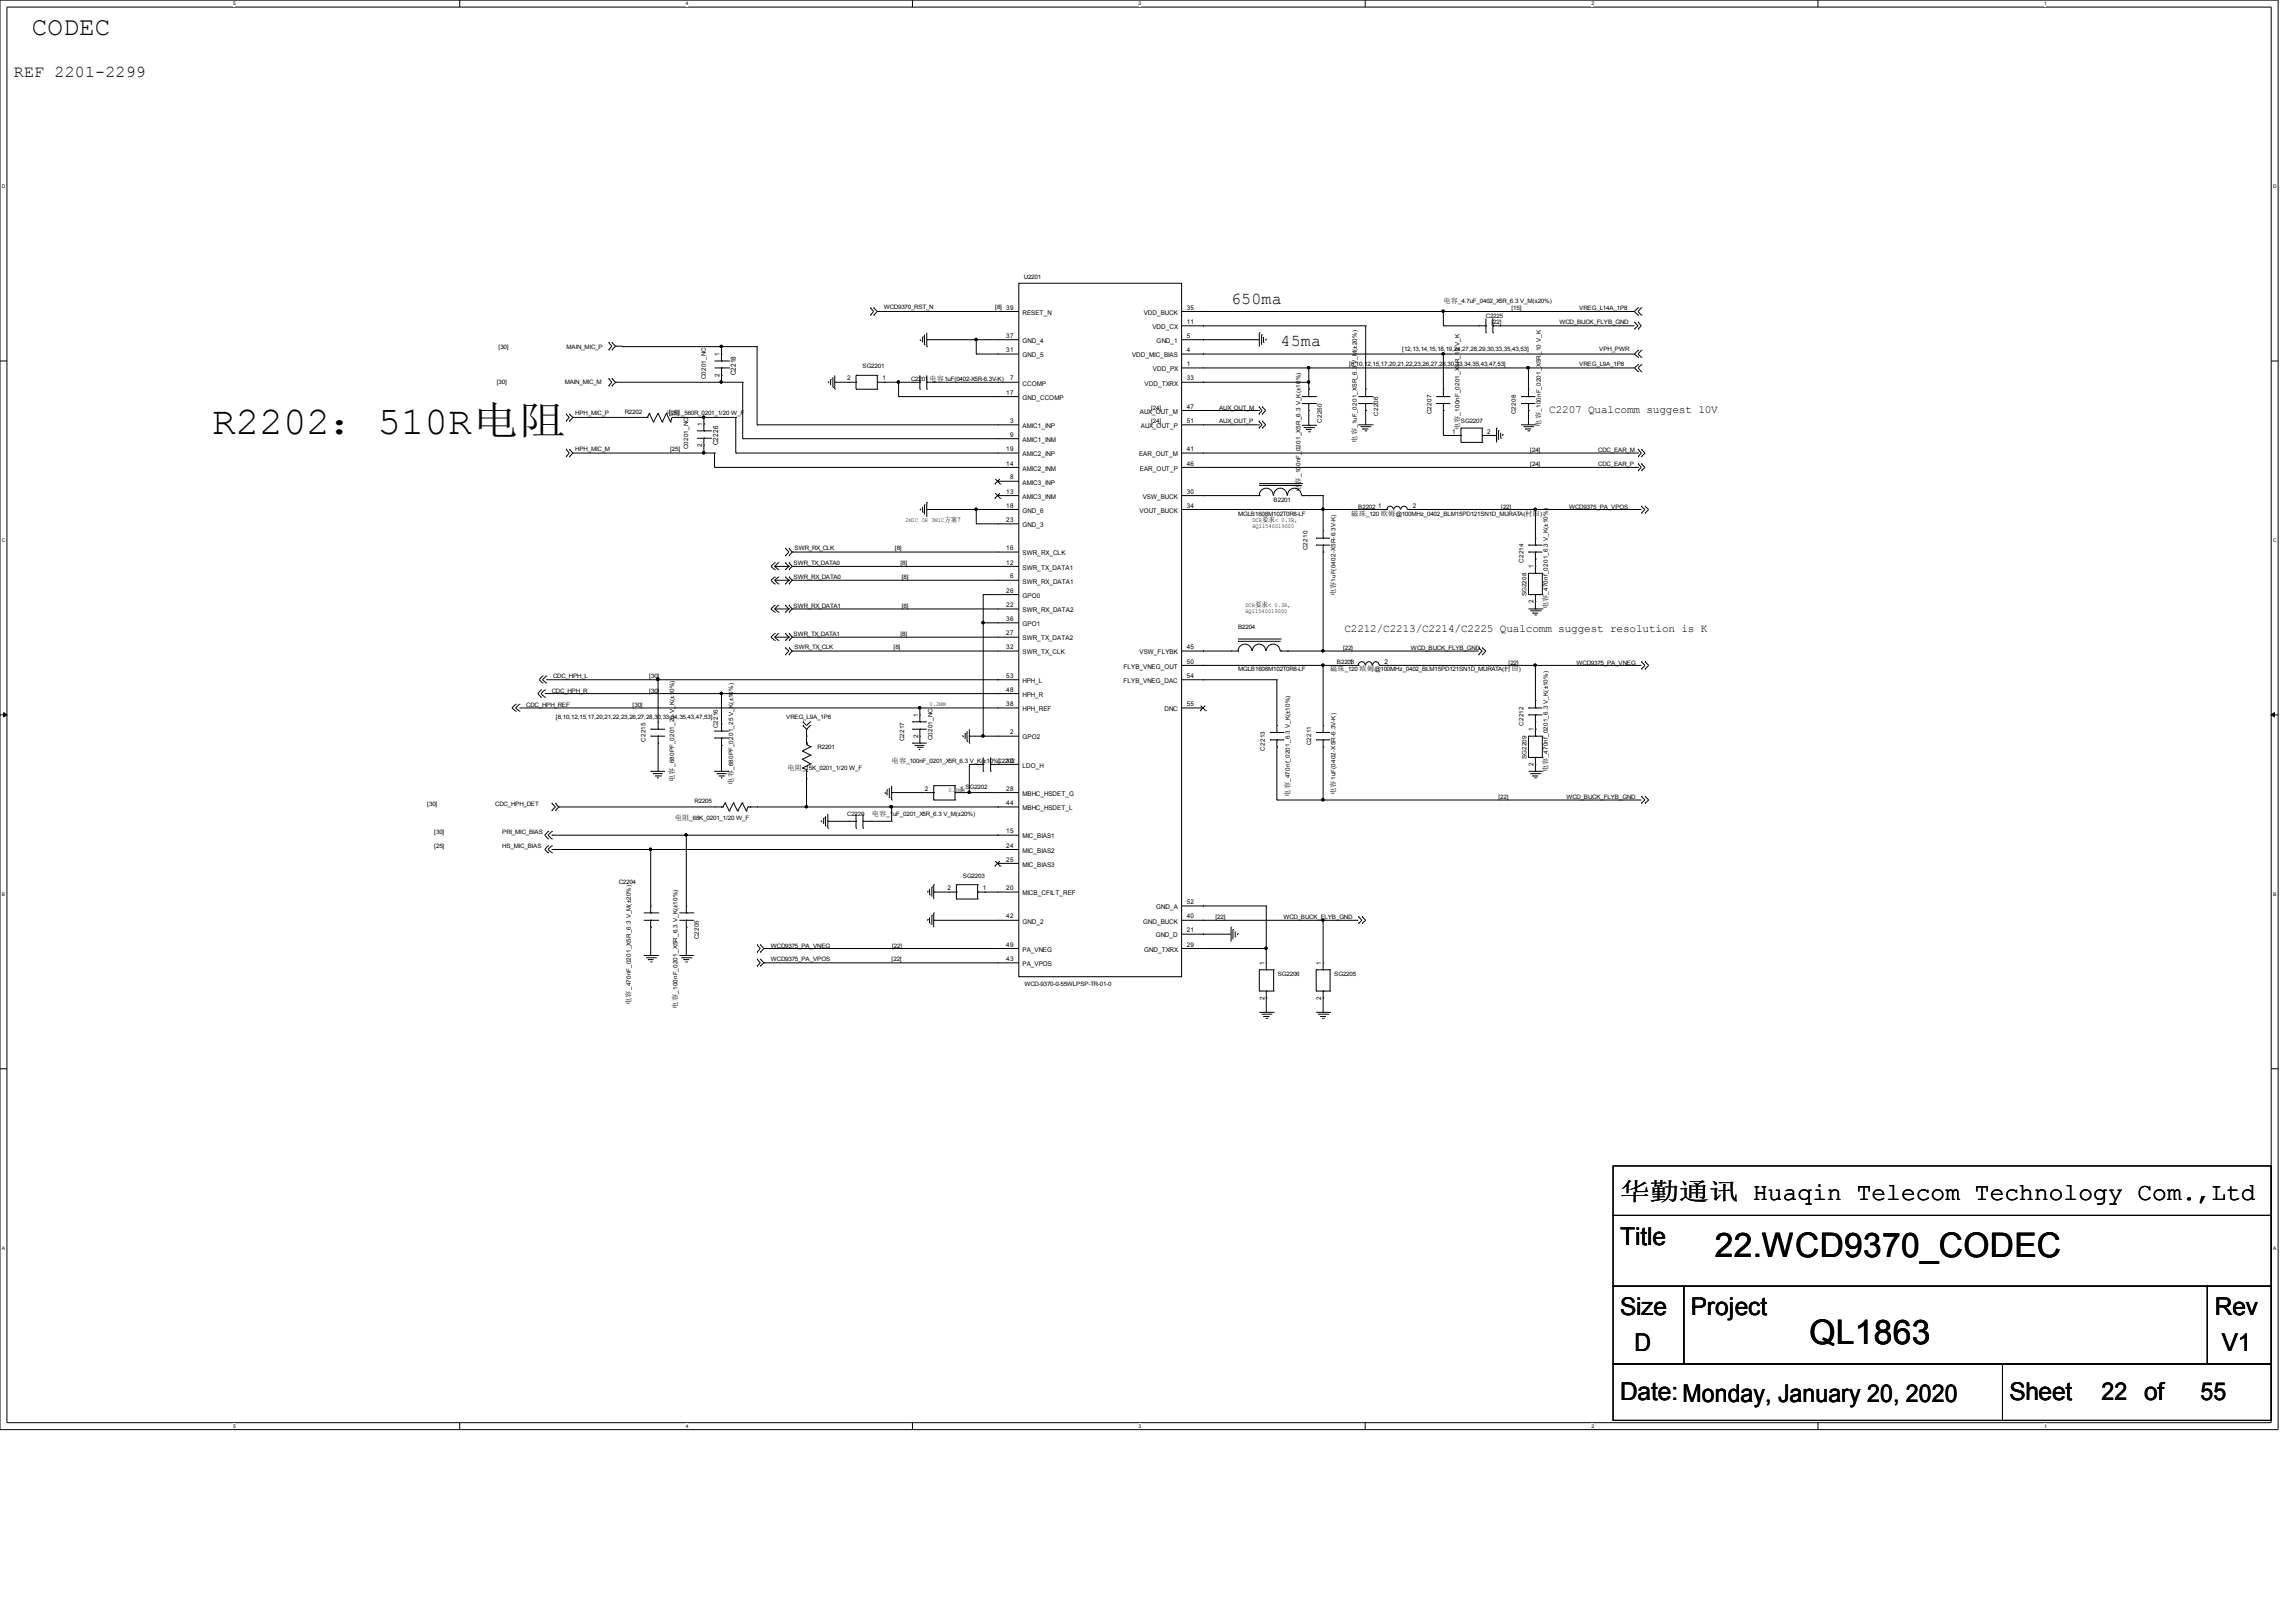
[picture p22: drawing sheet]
<svg xmlns="http://www.w3.org/2000/svg" width="420mm" height="297mm" viewBox="0 0 420 297" stroke-linecap="round" stroke-linejoin="round" font-family="sans-serif">
<defs><g id="words">
<text font-size="7.2" x="38.9" y="79.4">R2202：510R电阻</text>
<g font-size="6.2">
<text x="313.9" y="230.1">22.WCD9370_CODEC</text>
<text x="331.3" y="246">QL1863</text>
</g>
<text font-size="4.7" x="5.8" y="6.4">CODEC</text>
<g font-size="4.5">
<text x="296.6" y="219.6">华勤通讯 Huaqin Telecom Technology Com.,Ltd</text>
<text x="296.6" y="227.8">Title</text>
<text x="296.6" y="240.7">Size</text>
<text x="309.5" y="240.7">Project</text>
<text x="405.5" y="240.7">Rev</text>
<text x="299.2" y="247.3">D</text>
<text x="406.7" y="247.3">V1</text>
<text x="296.6" y="256.3">Date: Monday, January 20, 2020</text>
<text x="367.9" y="256.3">Sheet</text>
<text x="384.7" y="256.3">22 of</text>
<text x="402.8" y="256.3">55</text>
</g>
<g font-size="3">
<text x="2.5" y="14.1">REF 2201-2299</text>
<text x="225.4" y="55.6">650ma</text>
<text x="234.4" y="63.4">45ma</text>
</g>
<g font-size="2">
<text x="283.6" y="75.6">C2207 Qualcomm suggest 10V</text>
<text x="246.1" y="115.7">C2212/C2213/C2214/C2225 Qualcomm suggest resolution is K</text>
</g>
<g font-size="1.3">
<text x="264.2" y="55.5">电容</text>
<text x="134.7" y="68.7" transform="rotate(-90 134.7 68.7)">C2218</text>
<text x="170.2" y="69.8">电容</text>
<text x="122" y="76">电阻</text>
<text x="131.5" y="81.5" transform="rotate(-90 131.5 81.5)">C2226</text>
<text x="248.4" y="81.1" transform="rotate(-90 248.4 81.1)">电容</text>
<text x="267.2" y="78.8" transform="rotate(-90 267.2 78.8)">电容</text>
<text x="282.1" y="78.1" transform="rotate(-90 282.1 78.1)">电容</text>
<text x="238.1" y="88.7" transform="rotate(-90 238.1 88.7)">容</text>
<text x="172.9" y="95.6">方案？</text>
<text x="231.1" y="95.6">要求</text>
<text x="238.1" y="90" transform="rotate(-90 238.1 90)">电</text>
<text x="247.4" y="94.3">磁珠</text>
<text x="252.8" y="94.3">欧姆</text>
<text x="279.2" y="94.3">村田</text>
<text x="229.8" y="111.1">要求</text>
<text x="244.5" y="109.2" transform="rotate(-90 244.5 109.2)">电容</text>
<text x="283.4" y="111.5" transform="rotate(-90 283.4 111.5)">电容</text>
<text x="243.5" y="122.9">磁珠</text>
<text x="248.9" y="122.9">欧姆</text>
<text x="275.3" y="122.9">村田</text>
<text x="123.4" y="143.1" transform="rotate(-90 123.4 143.1)">电容</text>
<text x="134.2" y="143.6" transform="rotate(-90 134.2 143.6)">电容</text>
<text x="144.2" y="141">电阻</text>
<text x="163.2" y="139.7">电容</text>
<text x="283.4" y="141.3" transform="rotate(-90 283.4 141.3)">电容</text>
<text x="159.6" y="149.3">电容</text>
<text x="236.1" y="145.8" transform="rotate(-90 236.1 145.8)">电容</text>
<text x="244.5" y="145.5" transform="rotate(-90 244.5 145.5)">电容</text>
<text x="123.5" y="150.1">电阻</text>
<text x="115.5" y="183.9" transform="rotate(-90 115.5 183.9)">电容</text>
<text x="124" y="184.6" transform="rotate(-90 124 184.6)">电容</text>
</g>
<g font-size="1.2">
<text x="187.2" y="57.6">RESET_N</text>
<text x="209.4" y="57.6">VDD_BUCK</text>
<text x="217.3" y="56.7">35</text>
<text x="217.3" y="59.3">11</text>
<text x="131.7" y="65.1" transform="rotate(-90 131.7 65.1)">1</text>
<text x="184.2" y="61.8">37</text>
<text x="184.2" y="64.5">31</text>
<text x="187.2" y="62.8">GND_4</text>
<text x="187.2" y="65.4">GND_5</text>
<text x="207.3" y="65.4">VDD_MIC_BIAS</text>
<text x="211" y="60.2">VDD_CX</text>
<text x="211.8" y="62.8">GND_1</text>
<text x="217.3" y="61.8">5</text>
<text x="217.3" y="64.5">4</text>
<text x="131.7" y="68.9" transform="rotate(-90 131.7 68.9)">2</text>
<text x="155.1" y="69.6">2</text>
<text x="161.5" y="69.6">1</text>
<text x="184.9" y="69.6">7</text>
<text x="187.2" y="70.6">CCOMP</text>
<text x="209.5" y="70.6">VDD_TXRX</text>
<text x="211.1" y="67.9">VDD_PX</text>
<text x="217.3" y="67">1</text>
<text x="217.3" y="69.6">33</text>
<text x="128.5" y="77.9" transform="rotate(-90 128.5 77.9)">1</text>
<text x="184.2" y="72.2">17</text>
<text x="184.9" y="77.4">3</text>
<text x="187.2" y="73.2">GND_CCOMP</text>
<text x="208.7" y="75.7">AUX_OUT_M</text>
<text x="217.3" y="74.8">47</text>
<text x="217.3" y="77.4">51</text>
<text x="128.5" y="81.8" transform="rotate(-90 128.5 81.8)">2</text>
<text x="184.2" y="82.6">19</text>
<text x="184.9" y="80">9</text>
<text x="187.2" y="78.3">AMIC1_INP</text>
<text x="187.2" y="80.9">AMIC1_INM</text>
<text x="187.2" y="83.5">AMIC2_INP</text>
<text x="208.5" y="83.5">EAR_OUT_M</text>
<text x="208.9" y="78.3">AUX_OUT_P</text>
<text x="217.3" y="82.6">41</text>
<text x="265.9" y="79.4">1</text>
<text x="272.3" y="79.4">2</text>
<text x="184.2" y="85.2">14</text>
<text x="184.9" y="87.7">8</text>
<text x="187.2" y="86.1">AMIC2_INM</text>
<text x="187.2" y="88.7">AMIC3_INP</text>
<text x="208.7" y="86.1">EAR_OUT_P</text>
<text x="217.3" y="85.2">46</text>
<text x="184.2" y="90.4">13</text>
<text x="184.2" y="92.9">18</text>
<text x="184.2" y="95.5">23</text>
<text x="187.2" y="91.3">AMIC3_INM</text>
<text x="187.2" y="93.8">GND_6</text>
<text x="208.6" y="93.8">VOUT_BUCK</text>
<text x="209.2" y="91.3">VSW_BUCK</text>
<text x="217.3" y="90.4">30</text>
<text x="217.3" y="92.9">34</text>
<text x="252.3" y="92.9">1</text>
<text x="258.7" y="92.9">2</text>
<text x="184.2" y="100.7">16</text>
<text x="187.2" y="96.5">GND_3</text>
<text x="187.2" y="101.6">SWR_RX_CLK</text>
<text x="184.2" y="103.3">12</text>
<text x="184.9" y="105.9">6</text>
<text x="187.2" y="104.3">SWR_TX_DATA1</text>
<text x="187.2" y="106.8">SWR_RX_DATA1</text>
<text x="280.8" y="104" transform="rotate(-90 280.8 104)">1</text>
<text x="184.2" y="108.5">26</text>
<text x="184.2" y="111.1">22</text>
<text x="184.2" y="113.7">36</text>
<text x="187.2" y="109.4">GPO0</text>
<text x="187.2" y="112">SWR_RX_DATA2</text>
<text x="280.8" y="110.4" transform="rotate(-90 280.8 110.4)">2</text>
<text x="184.2" y="116.3">27</text>
<text x="184.2" y="118.8">32</text>
<text x="187.2" y="114.6">GPO1</text>
<text x="187.2" y="117.2">SWR_TX_DATA2</text>
<text x="187.2" y="119.7">SWR_TX_CLK</text>
<text x="208.6" y="119.7">VSW_FLYBK</text>
<text x="217.3" y="118.8">45</text>
<text x="184.2" y="124.1">53</text>
<text x="187.2" y="125">HPH_L</text>
<text x="205.7" y="122.4">FLYB_VNEG_OUT</text>
<text x="205.7" y="125">FLYB_VNEG_DAC</text>
<text x="217.3" y="121.4">50</text>
<text x="217.3" y="124.1">54</text>
<text x="247.1" y="121.4">1</text>
<text x="253.5" y="121.4">2</text>
<text x="168.1" y="131.2" transform="rotate(-90 168.1 131.2)">1</text>
<text x="184.2" y="126.6">48</text>
<text x="184.2" y="129.2">38</text>
<text x="187.2" y="127.5">HPH_R</text>
<text x="187.2" y="130.2">HPH_REF</text>
<text x="213.2" y="130.2">DNC</text>
<text x="217.3" y="129.2">55</text>
<text x="168.1" y="135.1" transform="rotate(-90 168.1 135.1)">2</text>
<text x="184.9" y="134.4">2</text>
<text x="187.2" y="135.3">GPO2</text>
<text x="280.8" y="133.8" transform="rotate(-90 280.8 133.8)">1</text>
<text x="184.2" y="139.6">10</text>
<text x="187.2" y="140.5">LDO_H</text>
<text x="280.8" y="140.2" transform="rotate(-90 280.8 140.2)">2</text>
<text x="169.3" y="144.7">2</text>
<text x="175.8" y="144.7">1</text>
<text x="184.2" y="144.7">28</text>
<text x="184.2" y="147.3">44</text>
<text x="187.2" y="145.7">MBHC_HSDET_G</text>
<text x="187.2" y="148.3">MBHC_HSDET_L</text>
<text x="184.2" y="152.5">15</text>
<text x="184.2" y="155.1">24</text>
<text x="187.2" y="153.4">MIC_BIAS1</text>
<text x="184.2" y="157.7">25</text>
<text x="187.2" y="156.1">MIC_BIAS2</text>
<text x="187.2" y="158.6">MIC_BIAS3</text>
<text x="173.5" y="162.9">2</text>
<text x="179.9" y="162.9">1</text>
<text x="184.2" y="162.9">20</text>
<text x="187.2" y="163.9">MICB_CFILT_REF</text>
<text x="211.7" y="166.4">GND_A</text>
<text x="217.3" y="165.5">52</text>
<text x="184.2" y="168.1">42</text>
<text x="184.2" y="173.3">49</text>
<text x="187.2" y="169">GND_2</text>
<text x="209.3" y="169">GND_BUCK</text>
<text x="211.6" y="171.6">GND_D</text>
<text x="217.3" y="168.1">40</text>
<text x="217.3" y="170.6">21</text>
<text x="217.3" y="173.3">29</text>
<text x="184.2" y="175.9">43</text>
<text x="187.2" y="174.2">PA_VNEG</text>
<text x="187.2" y="176.8">PA_VPOS</text>
<text x="209.5" y="174.2">GND_TXRX</text>
<text x="231.5" y="176.6" transform="rotate(-90 231.5 176.6)">1</text>
<text x="241.9" y="176.6" transform="rotate(-90 241.9 176.6)">1</text>
<text x="231.5" y="183" transform="rotate(-90 231.5 183)">2</text>
<text x="241.9" y="183" transform="rotate(-90 241.9 183)">2</text>
</g>
<g font-size="1.1">
<text x="187.5" y="51.1">U2201</text>
<text x="161.8" y="56.6">WCD9370_RST_N</text>
<text x="182.2" y="56.6">[8] 39</text>
<text x="267" y="55.5">_4.7uF_0402_X5R_6.3 V_M(±20%)</text>
<text x="272" y="58.1">C2225</text>
<text x="273" y="59.4">[22]</text>
<text x="276.7" y="56.7">[15]</text>
<text x="285.5" y="59.4">WCD_BUCK_FLYB_GND</text>
<text x="289.1" y="56.7">VREG_L14A_1P8</text>
<text x="91.3" y="63.8">[30]</text>
<text x="103.7" y="63.8">MAIN_MIC_P</text>
<text x="256.7" y="64.3">[12,13,14,15,18,19,24,27,28,29,30,33,35,43,53]</text>
<text x="292.8" y="64.3">VPH_PWR</text>
<text x="90.9" y="70.3">[30]</text>
<text x="103.4" y="70.3">MAIN_MIC_M</text>
<text x="129.2" y="69.5" transform="rotate(-90 129.2 69.5)">C0201_NC</text>
<text x="157.9" y="67.4">SG2201</text>
<text x="166.8" y="69.8">C2201</text>
<text x="172.9" y="69.8">1uF(0402-X5R-6.3V-K)</text>
<text x="247" y="67">[8,10,12,15,17,20,21,22,23,26,27,28,30,33,34,35,43,47,53]</text>
<text x="289.1" y="67">VREG_L9A_1P8</text>
<text x="105.3" y="76">HPH_MIC_P</text>
<text x="114.4" y="75.7">R2202</text>
<text x="122.5" y="76">[25] _560R_0201_1/20 W_F</text>
<text x="210.7" y="75">[24]</text>
<text x="210.7" y="77.5">[24]</text>
<text x="223.2" y="75">AUX_OUT_M</text>
<text x="223.2" y="77.5">AUX_OUT_P</text>
<text x="242" y="77.3" transform="rotate(-90 242 77.3)">C2250</text>
<text x="252.3" y="76.1" transform="rotate(-90 252.3 76.1)">C2206</text>
<text x="262" y="75.8" transform="rotate(-90 262 75.8)">C2207</text>
<text x="267.2" y="76.1" transform="rotate(-90 267.2 76.1)">_100nF_0201_X5R_10 V_K</text>
<text x="267.5" y="77.5">SG2207</text>
<text x="277.5" y="75.8" transform="rotate(-90 277.5 75.8)">C2208</text>
<text x="282.1" y="75.4" transform="rotate(-90 282.1 75.4)">_100nF_0201_X5R_10 V_K</text>
<text x="105.3" y="82.5">HPH_MIC_M</text>
<text x="122.7" y="82.5">[25]</text>
<text x="126" y="82.2" transform="rotate(-90 126 82.2)">C0201_NC</text>
<text x="248.4" y="78.3" transform="rotate(-90 248.4 78.3)">_1uF_0201_X5R_6.3 V_M(±20%)</text>
<text x="280.2" y="82.7">[24]</text>
<text x="292.6" y="82.7">CDC_EAR_M</text>
<text x="238.1" y="87.3" transform="rotate(-90 238.1 87.3)">_100nF_0201_X5R_6.3 V_K(±10%)</text>
<text x="280.2" y="85.3">[24]</text>
<text x="292.6" y="85.3">CDC_EAR_P</text>
<text x="165.8" y="95.6">2MIC OR 3MIC</text>
<text x="226.7" y="94.3">MGLB1608M102T0R8-LF</text>
<text x="229.3" y="95.6">DCR</text>
<text x="233.2" y="91.8">B2201</text>
<text x="233.4" y="95.6">&lt; 0.3R,</text>
<text x="248.7" y="93.1">B2202</text>
<text x="250.1" y="94.3">_120</text>
<text x="255.5" y="94.3">@100MHz_0402_BLM15PD121SN1D_MURATA(</text>
<text x="274.8" y="93.2">[22]</text>
<text x="281.9" y="94.3">)</text>
<text x="287.3" y="93.2">WCD9375_PA_VPOS</text>
<text x="145.5" y="100.6">SWR_RX_CLK</text>
<text x="163.8" y="100.6">[8]</text>
<text x="229.3" y="96.7">HQ11540019000</text>
<text x="239.4" y="100.7" transform="rotate(-90 239.4 100.7)">C2210</text>
<text x="145.3" y="103.4">SWR_TX_DATA0</text>
<text x="145.3" y="106">SWR_RX_DATA0</text>
<text x="164.8" y="103.4">[8]</text>
<text x="165.1" y="106">[8]</text>
<text x="244.5" y="106.5" transform="rotate(-90 244.5 106.5)">1uF(0402-X5R-6.3V-K)</text>
<text x="278.9" y="103" transform="rotate(-90 278.9 103)">C2214</text>
<text x="145.3" y="111.2">SWR_RX_DATA1</text>
<text x="165.1" y="111.2">[8]</text>
<text x="228" y="111.1">DCR</text>
<text x="228" y="112.2">HQ11540019000</text>
<text x="232.2" y="111.1">&lt; 0.3R,</text>
<text x="279.5" y="109.2" transform="rotate(-90 279.5 109.2)">SG2208</text>
<text x="283.4" y="108.8" transform="rotate(-90 283.4 108.8)">_470nf_0201_6.3 V_K(±10%)</text>
<text x="145.3" y="116.4">SWR_TX_DATA1</text>
<text x="145.5" y="118.7">SWR_TX_CLK</text>
<text x="163.6" y="118.7">[8]</text>
<text x="164.8" y="116.4">[8]</text>
<text x="226.7" y="115.1">B2204</text>
<text x="245.9" y="119">[22]</text>
<text x="258.3" y="119">WCD_BUCK_FLYB_GND</text>
<text x="101.3" y="124.1">CDC_HPH_L</text>
<text x="118.9" y="124.1">[30]</text>
<text x="226.7" y="122.9">MGLB1608M102T0R8-LF</text>
<text x="244.8" y="121.6">B2203</text>
<text x="246.2" y="122.9">_120</text>
<text x="251.6" y="122.9">@100MHz_0402_BLM15PD121SN1D_MURATA(</text>
<text x="276.2" y="121.7">[22]</text>
<text x="278" y="122.9">)</text>
<text x="288.6" y="121.7">WCD9375_PA_VNEG</text>
<text x="96.4" y="129.3">CDC_HPH_REF</text>
<text x="101" y="126.8">CDC_HPH_R</text>
<text x="101.8" y="131.5">[8,10,12,15,17,20,21,22,23,26,27,28,30,33,34,35,43,47,53]</text>
<text x="115.8" y="129.3">[30]</text>
<text x="118.9" y="126.8">[30]</text>
<text x="143.9" y="131.5">VREG_L9A_1P8</text>
<text x="170.2" y="129.2">0.2MM</text>
<text x="118.2" y="135.7" transform="rotate(-90 118.2 135.7)">C2215</text>
<text x="131.4" y="133.3" transform="rotate(-90 131.4 133.3)">C2216</text>
<text x="149.7" y="137.1">R2201</text>
<text x="165.5" y="135.7" transform="rotate(-90 165.5 135.7)">C2217</text>
<text x="170.7" y="135.5" transform="rotate(-90 170.7 135.5)">C0201_NC</text>
<text x="231.6" y="137.4" transform="rotate(-90 231.6 137.4)">C2213</text>
<text x="240" y="136.4" transform="rotate(-90 240 136.4)">C2211</text>
<text x="278.9" y="132.8" transform="rotate(-90 278.9 132.8)">C2212</text>
<text x="123.4" y="140.4" transform="rotate(-90 123.4 140.4)">_680PF_0201_25 V_K(±10%)</text>
<text x="134.2" y="140.9" transform="rotate(-90 134.2 140.9)">_680PF_0201_25 V_K(±10%)</text>
<text x="146.9" y="141">_15K_0201_1/20 W_F</text>
<text x="165.9" y="139.7">_100nF_0201_X5R_6.3 V_K(±10%)</text>
<text x="182.6" y="139.7">C2202</text>
<text x="236.1" y="143.1" transform="rotate(-90 236.1 143.1)">_470nf_0201_6.3 V_K(±10%)</text>
<text x="244.5" y="142.8" transform="rotate(-90 244.5 142.8)">1uF(0402-X5R-6.3V-K)</text>
<text x="279.5" y="139" transform="rotate(-90 279.5 139)">SG2209</text>
<text x="283.4" y="138.6" transform="rotate(-90 283.4 138.6)">_470nf_0201_6.3 V_K(±10%)</text>
<text x="78.2" y="147.5">[30]</text>
<text x="90.7" y="147.5">CDC_HPH_DET</text>
<text x="127.2" y="146.9">R2205</text>
<text x="155.1" y="149.3">C2220</text>
<text x="162.3" y="149.3">_1</text>
<text x="163.5" y="149.3">uF_0201_X5R_6.3 V_M(±20%)</text>
<text x="173.7" y="145">0.3MM</text>
<text x="176.8" y="144.4">SG2202</text>
<text x="274.3" y="146.2">[22]</text>
<text x="286.8" y="146.2">WCD_BUCK_FLYB_GND</text>
<text x="79.5" y="155.2">[25]</text>
<text x="79.5" y="152.7">[30]</text>
<text x="91.9" y="155.2">HS_MIC_BIAS</text>
<text x="91.9" y="152.7">PRI_MIC_BIAS</text>
<text x="126.2" y="150.1">_68K_0201_1/20 W_F</text>
<text x="113.3" y="161.7">C2204</text>
<text x="176.3" y="160.7">SG2203</text>
<text x="127.9" y="171.9" transform="rotate(-90 127.9 171.9)">C2205</text>
<text x="141.1" y="173.4">WCD9375_PA_VNEG</text>
<text x="163.3" y="173.4">[22]</text>
<text x="222.5" y="168.2">[22]</text>
<text x="234.9" y="168.2">WCD_BUCK_FLYB_GND</text>
<text x="141.1" y="176">WCD9375_PA_VPOS</text>
<text x="163.2" y="176">[22]</text>
<text x="233.9" y="178.6">SG2206</text>
<text x="244.3" y="178.6">SG2205</text>
<text x="115.5" y="181.2" transform="rotate(-90 115.5 181.2)">_470nF_0201_X5R_6.3 V_M(±20%)</text>
<text x="124" y="181.9" transform="rotate(-90 124 181.9)">_100nF_0201_X5R_6.3 V_K(±10%)</text>
<text x="187.5" y="180.4">WCD-9370-0-55WLPSP-TR-01-0</text>
</g>
<g font-size=".9">
<text x="42.7" y="1">5</text>
<text x="125.6" y="1">4</text>
<text x="208.4" y="1">3</text>
<text x="291.3" y="1">2</text>
<text x="374.2" y="1">1</text>
<text x=".3" y="34.4">D</text>
<text x="416.1" y="34.4">D</text>
<text x=".3" y="99.2">C</text>
<text x="416.1" y="99.2">C</text>
<text x=".3" y="163.9">B</text>
<text x="416.1" y="163.9">B</text>
<text x=".3" y="228.7">A</text>
<text x="416.1" y="228.7">A</text>
<text x="42.7" y="261.3">5</text>
<text x="125.6" y="261.3">4</text>
<text x="208.4" y="261.3">3</text>
<text x="291.3" y="261.3">2</text>
<text x="374.2" y="261.3">1</text>
</g>
</g></defs>
<path d="M0 0h417.1v261.6h-417.1zM1.3 1.3h414.5v259.1h-414.5z" fill="none" stroke="#000" stroke-width=".18"/>
<g fill="#fff">
<path d="M42.7 .2h.3v.9h-.3z"/>
<path d="M42.7 260.5h.3v1h-.3z"/>
</g>
<path d="M84.2 0v1.3M84.2 260.4v1.2" fill="none" stroke="#000" stroke-width=".18"/>
<g fill="#fff">
<path d="M125.6 .2h.3v.9h-.3z"/>
<path d="M125.6 260.5h.3v1h-.3z"/>
</g>
<path d="M167 0v1.3M167 260.4v1.2" fill="none" stroke="#000" stroke-width=".18"/>
<g fill="#fff">
<path d="M208.4 .2h.4v.9h-.4z"/>
<path d="M208.4 260.5h.4v1h-.4z"/>
</g>
<path d="M249.9 0v1.3M249.9 260.4v1.2" fill="none" stroke="#000" stroke-width=".18"/>
<g fill="#fff">
<path d="M291.3 .2h.4v.9h-.4z"/>
<path d="M291.3 260.5h.4v1h-.4z"/>
</g>
<path d="M332.8 0v1.3M332.8 260.4v1.2" fill="none" stroke="#000" stroke-width=".18"/>
<g fill="#fff">
<path d="M374.2 .2h.4v.9h-.4z"/>
<path d="M374.2 260.5h.4v1h-.4z"/>
<path d="M.3 33.6h.5v1h-.5z"/>
<path d="M416.1 33.6h.5v1h-.5z"/>
<path d="M.3 98.4h.5v.9h-.5z"/>
<path d="M416.1 98.4h.5v.9h-.5z"/>
</g>
<path d="M0 66.1h1.3M415.8 66.1h1.3" fill="none" stroke="#000" stroke-width=".18"/>
<g fill="#fff">
<path d="M.3 163.2h.5v.9h-.5z"/>
<path d="M416.1 163.2h.5v.9h-.5z"/>
</g>
<path d="M0 130.8h1.3M415.8 130.8h1.3" fill="none" stroke="#000" stroke-width=".18"/>
<path d="M.7 130.4l.6 .4-.6 .4zM415.8 130.8l.6-.4v.8z" fill="#000" stroke="#000" stroke-width=".18"/>
<g fill="#fff">
<path d="M.3 228h.5v.9h-.5z"/>
<path d="M416.1 228h.5v.9h-.5z"/>
</g>
<g fill="none" stroke="#000" stroke-width=".18">
<path d="M159.3 56.3h.1M159.3 57.7h.1M159.3 56.3l.6 .7-.6 .7M159.9 57.7h.1M159.9 56.3h.1M159.9 56.3l.7 .7M160.6 57h.1M160.6 57l-.7 .7M160.6 57h25.9M182.6 57h.1M186.5 51.8h29.8v127h-29.8zM216.3 57h82.9"/>
<path d="M216.3 59.6h33.7M220.2 57h.1M220.2 59.6h.1M250 59.6h.1M250 59.6v13M264.2 59.6h.1M264.2 57h.1M264.2 59.6h7.8M264.2 57v2.6M270.7 59.6h.1M272 59.6h.1M272 58.3v2.6"/>
<path d="M273.3 59.6h.1M273.3 59.6h25.9M273.3 58.3v2.6M274.6 59.6h.1M299.2 59h.1M299.2 59l.7 .6-.7 .6M299.2 57l.7 .7M299.9 59h.1M299.9 56.3h.1M299.9 57.7h.1M299.9 59l.6 .6-.6 .6M299.9 56.3l-.7 .7"/>
<path d="M300.5 57.7h.1M300.5 56.3h.1M300.5 56.3l-.6 .7 .6 .7M103.6 75.8h.1M103.6 77.1h.1M103.6 75.8l.6 .6-.6 .7M104.2 77.1h.1M104.2 75.8h.1M104.2 75.8l.7 .6M104.9 76.4h.1M104.9 76.4l-.7 .7M104.9 76.4h13.6"/>
<path d="M111.4 62.7h.1M111.4 64h.1M111.4 69.3h.1M111.4 70.6h.1M111.4 62.7l.6 .7-.6 .6M111.4 69.3l.6 .7-.6 .6M112 64h.1M112 62.7h.1M112 70.6h.1M112 69.3h.1M112 62.7l.7 .7M112 69.3l.7 .7"/>
<path d="M112.7 63.4h.1M112.7 70h.1M112.7 63.4l-.7 .6M112.7 70l-.7 .6M112.7 70h23.3M112.7 63.4h1.3M114 63.4h.1M114 63.4h24.6M116.9 76.4h.1M118.3 76.4h.1M118.5 76.4h.1M118.9 75.6h.1"/>
<path d="M118.9 75.6l.7 1.6M118.9 75.6l-.4 .8M119.6 77.2h.1M120.5 75.6h.1M120.5 75.6l.7 1.6M120.5 75.6l-.9 1.6M121.2 77.2h.1M122 75.6h.1M122 75.6l.8 1.6M122 75.6l-.8 1.6M122.8 77.2h.1M123 76.4h.1"/>
<path d="M123 76.4h11.7M123 76.4l-.2 .8M123.4 76.4h.1M124.7 76.4h.1M127.6 78.9h2.5M128.9 78.9h.1M128.9 77.6h.1M128.9 76.4h.1M128.9 76.4v2.5M130.1 78.9h.1M130.8 67.3h2.6M130.8 66.1h2.6"/>
<path d="M132.1 66.1h.1M132.1 67.3h.1M132.1 64.8h.1M132.1 68.7h.1M132.1 63.4h.1M132.1 70h.1M132.1 63.4v2.7M132.1 67.3v2.7M133.4 66.1h.1M133.4 67.3h.1M134.7 76.4h.1M134.7 76.4v6.5"/>
<path d="M136 70h.1M136 70v10.3M138.6 63.4h.1M138.6 77.8h.1M138.6 77.8h47.9M138.6 63.4v14.4M151.6 70h.1M151.6 69.8v.2M152.1 69.5h.1M152.1 69.5v1M152.5 70.9h.1M152.5 69v1.9"/>
<path d="M152.8 71.2h.1M152.8 70h.1M152.8 68.7v2.5M152.8 70h3.9M155.4 70h.1M156.7 70h.1M156.7 71.2h.1M156.7 68.7h.1M156.7 68.7v2.5M156.7 68.7h3.9M156.7 71.2h3.9M160.6 70h.1"/>
<path d="M160.6 68.7h.1M160.6 71.2h.1M160.6 70h7.8M160.6 68.7v2.5M161.9 70h.1M164.5 70h.1M164.5 72.6h.1M164.5 72.6h22M164.5 70v2.6M167 70h.1M168.4 70h.1M168.4 71.2h.1"/>
<path d="M168.4 68.7v2.5M168.5 62.3h.1M168.5 62.1v.2M168.9 61.7h.1M168.9 61.7v1M169.2 63.1h.1M169.2 61.2v1.9M169.7 63.4h.1M169.7 71.2h.1M169.7 70h.1M169.7 62.2h.1M169.7 60.9v2.5"/>
<path d="M169.7 68.7v2.5M169.7 70h16.8M169.7 62.2h16.8M170.9 70h.1M178.7 62.2h.1M178.7 64.8h.1M178.7 64.8h7.8M178.7 62.2v2.6M182.6 62.2h.1M182.6 64.8h.1M182.6 70h.1M182.6 72.6h.1"/>
<path d="M182.6 77.8h.1M216.3 77.8h14.2M216.3 70h23.3M216.3 62.2h14.2M216.3 64.8h82.9M216.3 67.3h82.9M216.3 75.1h14.2M220.2 62.2h.1M220.2 64.8h.1M220.2 67.3h.1M220.2 70h.1M220.2 75.1h.1"/>
<path d="M220.2 77.8h.1M230.5 74.5h.1M230.5 75.8h.1M230.5 77.1h.1M230.5 78.3h.1M230.5 75.1h.1M230.5 77.8h.1M230.5 74.5l.6 .6-.6 .7M230.5 77.1l.6 .7-.6 .5M230.5 60.9h.1M230.5 60.9v2.5M231 61.2h.1"/>
<path d="M231 61.2v1.9M231.1 74.5h.1M231.1 75.8h.1M231.1 77.1h.1M231.1 78.3h.1M231.1 74.5l.6 .6-.6 .7M231.1 77.1l.6 .7-.6 .5M231.3 62.7h.1M231.3 61.7v1M231.7 62.1h.1M231.7 62.1v.2M238.3 77.8h2.7"/>
<path d="M238.3 72.6h2.7M238.3 73.9h2.7M238.7 78.3h1.8M239.1 78.6h.1M239.1 78.6h1M239.5 79h.3M239.6 73.9h.1M239.6 72.6h.1M239.6 75.1h.1M239.6 71.2h.1M239.6 67.3h.1M239.6 77.8h.1"/>
<path d="M239.6 67.3v5.3M239.6 73.9v3.9M239.8 79h.1M240.5 78.3h.1M241 77.8h.1M241 73.9h.1M241 72.6h.1M248.7 77.8h2.6M248.7 72.6h2.6M248.7 73.9h2.6M249.1 78.1h1.8M249.4 78.5h.1"/>
<path d="M249.4 78.5h1.1M249.9 78.9h.2M250 73.9h.1M250 72.6h.1M250 75.1h.1M250 71.2h.1M250 73.9v3.9M250.1 78.9h.1M250.9 78.1h.1M251.3 77.8h.1M251.3 73.9h.1M251.3 72.6h.1"/>
<path d="M263 72.6h.1M263 73.9h.1M263 72.6h2.5M263 73.9h2.5M264.2 72.6h.1M264.2 73.9h.1M264.2 71.2h.1M264.2 75.1h.1M264.2 64.8h.1M264.2 79.7h.1M264.2 79.7h3.3M264.2 64.8v7.8"/>
<path d="M264.2 73.9v5.8M266.2 79.7h.1M267.5 79.7h.1M267.5 78.3h.1M267.5 78.3v2.7M267.5 78.3h3.9M271.4 79.7h.1M271.4 78.3h.1M271.4 78.3v2.7M271.4 79.7h2.6M272 60.9h.1M272.6 79.7h.1"/>
<path d="M273.3 60.9h.1M274 78.3h.1M274 78.3v2.7M274.3 78.8h.1M274.3 78.8v1.7M274.7 79.2v1M275.1 79.5h.1M275.1 79.5v.3M278.5 72.6h.1M278.5 73.9h.1M278.5 77.8h2.6M278.5 72.6h2.6"/>
<path d="M278.5 73.9h2.6M278.9 78.1h1.8M279.2 78.5h.1M279.2 78.5h1.1M279.7 78.9h.2M279.8 72.6h.1M279.8 73.9h.1M279.8 71.2h.1M279.8 75.1h.1M279.8 67.3h.1M279.8 67.3v5.3M279.8 73.9v3.9"/>
<path d="M279.9 78.9h.1M280.7 78.1h.1M281.1 77.8h.1M299.2 60.2h.1M299.2 67.3l.7 .7M299.2 64.8l.7 .6M299.9 60.2h.1M299.9 66.7h.1M299.9 68h.1M299.9 64.1h.1M299.9 65.4h.1M299.9 66.7l-.7 .6"/>
<path d="M299.9 64.1l-.7 .7M300.5 68h.1M300.5 66.7h.1M300.5 65.4h.1M300.5 64.1h.1M300.5 66.7l-.6 .6 .6 .7M300.5 64.1l-.6 .7 .6 .6M103.6 82.2h.1M103.6 83.6h.1M103.6 82.2l.6 .7-.6 .7M104.2 83.6h.1M104.2 82.2h.1"/>
<path d="M104.2 82.2l.7 .7M104.9 82.9l-.7 .7M104.9 82.9h25.9M127.6 80.2h2.5M128.9 80.2h.1M128.9 81.5h.1M128.9 82.9h.1M128.9 80.2v2.7M130.1 80.2h.1M130.8 82.9h.1M130.8 85.5h.1M130.8 85.5h55.7"/>
<path d="M130.8 82.9v2.6M134.7 82.9h.1M134.7 82.9h51.8M136 80.3h.1M136 80.3h50.5M168.5 93.2h.1M168.5 93.2v.2M168.9 93.8h.1M168.9 92.7v1.1M169.2 92.4h.1M169.2 92.4v1.8M169.7 92h.1"/>
<path d="M169.7 93.2h.1M169.7 92v2.6M169.7 93.2h16.8M178.7 93.2h.1M178.7 95.9h.1M178.7 95.9h7.8M178.7 93.2v2.7M182.1 88.6h.1M182.1 91.2h.1M182.2 87.7l.9 .9M182.2 90.3l.9 .9M182.6 80.3h.1"/>
<path d="M182.6 82.9h.1M182.6 85.5h.1M182.6 88.1h.1M182.6 90.7h.1M182.6 93.2h.1M182.6 95.9h.1M182.6 88.1h3.9M182.6 90.7h3.9M183 87.7l-.9 .9M183 90.3l-.9 .9M183.1 88.6h.1M183.1 91.2h.1"/>
<path d="M216.3 82.9h83.6M216.3 85.5h83.6M216.3 90.7h14.2M216.3 93.2h37.6M220.2 82.9h.1M220.2 85.5h.1M220.2 90.7h.1M220.2 93.2h.1M229.3 90.7h.1M230.5 88.8h.1M230.5 90.7h.1M230.5 88.5h7.8"/>
<path d="M230.5 88.8h7.8M233.1 90.7a1.27 1.27 0 0 0-1.3-1.3 1.27 1.27 0 0 0-1.2 1.3M235.6 90.7a1.23 1.23 0 0 0-1.2-1.3 1.23 1.23 0 0 0-1.2 1.3M238.2 90.7a1.27 1.27 0 0 0-1.2-1.3 1.27 1.27 0 0 0-1.3 1.3M238.3 88.5h.1M238.3 90.7h.1M238.3 90.7h3.9M239.6 90.7h.1M241 98.5h.1M241 99.8h.1M241 98.5h2.5M241 99.8h2.5"/>
<path d="M242.2 98.5h.1M242.2 99.8h.1M242.2 97.1h.1M242.2 90.7h.1M242.2 93.2h.1M242.2 90.7v7.8M242.2 99.8v19.4M252.6 93.2h.1M253.9 93.2h.1M253.9 93.2a.59 .59 0 0 1 .6-.5 .59 .59 0 0 1 .6 .5M255.2 93.2a.59 .59 0 0 1 .6-.5 .59 .59 0 0 1 .6 .5M256.5 93.2a.59 .59 0 0 1 .5-.5 .59 .59 0 0 1 .6 .5"/>
<path d="M257.7 93.2h.1M257.7 93.2h42.8M259.1 93.2h.1M267.5 81h.1M267.5 81h3.9M271.4 81h.1M274.7 80.2h.1M279.8 99.8h.1M279.8 99.8h2.6M281.1 99.8h.1M281.1 98.5h.1M281.1 93.2h.1"/>
<path d="M281.1 93.2v6.6M299.9 82.2h.1M299.9 83.6h.1M299.9 84.9h.1M299.9 86.1h.1M299.9 82.9h.1M299.9 85.5h.1M299.9 82.2l.6 .7-.6 .7M299.9 84.9l.6 .6-.6 .6M300.5 82.2h.1M300.5 83.6h.1M300.5 84.9h.1"/>
<path d="M300.5 86.1h.1M300.5 92.7h.1M300.5 93.9h.1M300.5 82.2l.7 .7-.7 .7M300.5 84.9l.7 .6-.7 .6M300.5 92.7l.7 .5-.7 .7M301.2 92.7h.1M301.2 93.9h.1M301.2 92.7l.6 .5-.6 .7M141.8 103h.1M141.8 104.3h.1M141.8 105.6h.1"/>
<path d="M141.8 106.9h.1M141.8 110.8h.1M141.8 112h.1M141.8 115.9h.1M141.8 117.2h.1M141.8 111.4h2.6M141.8 103l-.7 .7 .7 .6M141.8 103.7l.7 .6M141.8 103.7h2.6M141.8 105.6l-.7 .6 .7 .7M141.8 106.2l.7 .7M141.8 106.2h2.6"/>
<path d="M141.8 110.8l-.7 .6 .7 .6M141.8 111.4l.7 .6M141.8 115.9l-.7 .7 .7 .6M141.8 116.6l.7 .6M141.8 116.6h2.6M142.5 103h.1M142.5 104.3h.1M142.5 105.6h.1M142.5 106.9h.1M142.5 110.8h.1M142.5 112h.1M142.5 115.9h.1"/>
<path d="M142.5 117.2h.1M142.5 103l-.7 .7M142.5 105.6l-.7 .6M142.5 110.8l-.7 .6M142.5 115.9l-.7 .7M143.8 100.4h.1M143.8 101.7h.1M143.8 103h.1M143.8 104.3h.1M143.8 105.6h.1M143.8 106.9h.1M143.8 110.8h.1"/>
<path d="M143.8 112h.1M143.8 115.9h.1M143.8 117.2h.1M143.8 118.6h.1M143.8 119.8h.1M143.8 100.4l.6 .6-.6 .7M143.8 103l.6 .7M143.8 105.6l.6 .6M143.8 110.8l.6 .6M143.8 115.9l.6 .7M143.8 118.6l.6 .6-.6 .6M144.4 101.7h.1"/>
<path d="M144.4 100.4h.1M144.4 104.3h.1M144.4 103h.1M144.4 103.7h.1M144.4 106.9h.1M144.4 105.6h.1M144.4 106.2h.1M144.4 112h.1M144.4 110.8h.1M144.4 111.4h.1M144.4 117.2h.1M144.4 115.9h.1"/>
<path d="M144.4 116.6h.1M144.4 119.8h.1M144.4 118.6h.1M144.4 100.4l.6 .6M144.4 103l.6 .7M144.4 103.7l-.6 .6M144.4 105.6l.6 .6M144.4 106.2l-.6 .7M144.4 110.8l.6 .6M144.4 111.4l-.6 .6M144.4 115.9l.6 .7M144.4 116.6l-.6 .6"/>
<path d="M144.4 118.6l.6 .6M145 101h.1M145 103.7h.1M145 106.2h.1M145 111.4h.1M145 116.6h.1M145 119.2h.1M145 111.4h41.5M145 101l-.6 .7M145 103.7l-.6 .6M145 103.7h41.5M145 106.2l-.6 .7"/>
<path d="M145 106.2h41.5M145 111.4l-.6 .6M145 116.6l-.6 .6M145 116.6h41.5M145 119.2l-.6 .6M145 101h41.5M145 119.2h41.5M180 108.8h.1M180 114h.1M180 108.8h6.5M180 114h6.5M180 108.8v25.9"/>
<path d="M182.6 101h.1M182.6 103.7h.1M182.6 106.2h.1M182.6 108.8h.1M182.6 111.4h.1M182.6 114h.1M182.6 116.6h.1M182.6 119.2h.1M216.3 119.2h10.4M220.2 119.2h.1M225.4 119.2h.1M226.7 119.2a1.27 1.27 0 0 1 1.2-1.3 1.27 1.27 0 0 1 1.3 1.3"/>
<path d="M226.7 117.4h.1M226.7 119.2h.1M226.7 117h7.7M226.7 117.4h7.7M229.3 119.2a1.23 1.23 0 0 1 1.2-1.3 1.23 1.23 0 0 1 1.2 1.3M231.8 119.2a1.27 1.27 0 0 1 1.3-1.3 1.27 1.27 0 0 1 1.3 1.3M234.4 117h.1M234.4 119.2h.1M234.4 119.2h36.3M235.7 119.2h.1M242.2 101h.1M242.2 119.2h.1"/>
<path d="M270.7 118.6h.1M270.7 119.8h.1M270.7 118.6l.7 .6-.7 .6M271.4 118.6h.1M271.4 119.8h.1M271.4 118.6l.6 .6-.6 .6M279.8 101h.1M279.8 104.9h.1M279.8 108.8h.1M279.8 111.4h2.6M279.8 101h2.6M279.8 108.8h2.6"/>
<path d="M279.8 104.9v3.9M279.8 104.9h2.6M280.2 111.8h1.8M280.6 112.2h.1M280.6 112.2h1M280.9 112.6h.3M281.1 101h.1M281.1 102.3h.1M281.1 108.8h.1M281.1 104.9h.1M281.1 110.1h.1M281.1 103.7h.1"/>
<path d="M281.1 111.4h.1M281.1 101v3.9M281.1 108.8v2.6M281.2 112.6h.1M282 111.8h.1M282.4 111.4h.1M282.4 104.9h.1M282.4 108.8h.1M282.4 104.9v3.9M94.4 128.9h.1M94.4 130.2h.1M94.4 128.9l-.7 .7 .7 .6"/>
<path d="M95.1 128.9h.1M95.1 130.2h.1M95.1 128.9l-.7 .7 .7 .6M95.1 129.6h91.4M99.1 126.3h.1M99.1 127.6h.1M99.1 126.3l-.6 .6 .6 .7M99.3 123.7h.1M99.3 125h.1M99.3 123.7l-.6 .7 .6 .6M99.7 126.3h.1M99.7 127.6h.1"/>
<path d="M99.7 126.3l-.6 .6 .6 .7M99.7 126.9h86.8M100 123.7h.1M100 125h.1M100 123.7l-.7 .7 .7 .6M100 124.4h86.5M119.1 133.5h.1M119.1 134.7h.1M119.1 134.7h2.7M119.1 133.5h2.7M120.5 133.5h.1M120.5 134.7h.1"/>
<path d="M120.5 132.1h.1M120.5 136h.1M120.5 124.4h.1M120.5 124.4v9.1M120.5 134.7v6.5M130.8 133.8h.1M130.8 135.1h.1M130.8 133.8h2.6M130.8 135.1h2.6M132.1 133.8h.1M132.1 135.1h.1M132.1 132.5h.1"/>
<path d="M132.1 136.4h.1M132.1 126.9h.1M132.1 126.9v6.9M132.1 135.1v6.1M146.9 139h.1M146.9 137.4h.1M146.9 139l1.5 .8M146.9 137.4l1.5 .8M147 132.8h.1M147 132.1h.1M147 132.8l.7 .7M147 132.1l.7 .7 .6-.7"/>
<path d="M147.7 136h.1M147.7 136.3h.1M147.7 134.7h.1M147.7 133.5h.1M147.7 133.5v2.8M147.7 136.3l.7 .4M148.3 132.8h.1M148.3 132.1h.1M148.3 132.8l-.6 .7M148.4 139.8h.1M148.4 138.2h.1M148.4 136.7h.1"/>
<path d="M148.4 139.8l-1.5 .8M148.4 138.2l-1.5 .8M148.4 136.7l-1.5 .7M167 136h.1M167 132.1h.1M167 133.5h.1M167 136h2.7M167 132.1h2.7M167 133.5h2.7M167.5 136.4h.1M167.5 136.4h1.7M167.9 136.8h1"/>
<path d="M168.2 137.2h.1M168.2 137.2h.3M168.4 132.1h.1M168.4 133.5h.1M168.4 130.8h.1M168.4 134.7h.1M168.4 129.6h.1M168.4 136h.1M168.4 129.6v2.5M168.4 133.5v2.5M168.9 136.8h.1M176.3 134.8h.1"/>
<path d="M176.3 134.6v.2M176.7 134.2h.1M176.7 134.2v1M177 135.7h.1M177 133.8v1.9M177.5 136h.1M177.5 134.7h.1M177.5 139.9h.1M177.5 133.5v2.5M177.5 139.9v5.2M177.5 134.7h9M177.5 139.9h2.5"/>
<path d="M178.7 139.9h.1M180 139.9h.1M180 134.7h.1M180 138.6v2.6M181.4 139.9h.1M181.4 139.9h5.1M181.4 138.6v2.6M182.6 124.4h.1M182.6 126.9h.1M182.6 129.6h.1M182.6 134.7h.1M182.6 139.9h.1"/>
<path d="M216.3 124.4h17.5M216.3 129.6h3.9M216.3 121.8h32.4M219.7 130.1h.1M219.8 129.1l.9 1M220.2 121.8h.1M220.2 124.4h.1M220.2 129.6h.1M220.6 129.1l-.9 1M220.7 130.1h.1M232.5 134.1h.1M232.5 135.4h.1"/>
<path d="M232.5 134.1h2.6M232.5 135.4h2.6M233.8 134.1h.1M233.8 135.4h.1M233.8 132.8h.1M233.8 136.7h.1M233.8 124.4h.1M233.8 124.4v9.7M233.8 135.4v11M241 134.1h.1M241 135.4h.1M241 134.1h2.5"/>
<path d="M241 135.4h2.5M242.2 134.1h.1M242.2 135.4h.1M242.2 132.8h.1M242.2 136.7h.1M242.2 121.8h.1M242.2 121.8v12.3M242.2 135.4v11M247.4 121.8h.1M248.7 121.8h.1M249.9 121.8a.64 .64 0 0 0-.6-.7 .64 .64 0 0 0-.6 .7M251.2 121.8a.6 .6 0 0 0-.6-.7 .6 .6 0 0 0-.6 .7"/>
<path d="M252.5 121.8a.6 .6 0 0 0-.6-.7 .6 .6 0 0 0-.6 .7M252.6 121.8h.1M252.6 121.8h47.9M253.9 121.8h.1M279.8 134.7h.1M279.8 138.6h.1M279.8 129.6h.1M279.8 130.8h.1M279.8 129.6h2.6M279.8 134.7h2.6M279.8 134.7v3.9M279.8 138.6h2.6"/>
<path d="M279.8 130.8h2.6M281.1 138.6h.1M281.1 134.7h.1M281.1 139.9h.1M281.1 133.5h.1M281.1 129.6h.1M281.1 130.8h.1M281.1 128.2h.1M281.1 132.1h.1M281.1 121.8h.1M281.1 121.8v7.8M281.1 130.8v3.9"/>
<path d="M281.1 138.6v2.6M282.4 134.7h.1M282.4 138.6h.1M282.4 134.7v3.9M300.5 121.1h.1M300.5 122.5h.1M300.5 121.1l.7 .7-.7 .7M301.2 121.1h.1M301.2 122.5h.1M301.2 121.1l.6 .7-.6 .7M100.3 154.8h.1M100.3 156.1h.1"/>
<path d="M100.3 152.2h.1M100.3 153.5h.1M100.3 154.8l-.6 .7 .6 .6M100.3 152.2l-.6 .7 .6 .6M101 147h.1M101 148.4h.1M101 154.8h.1M101 156.1h.1M101 152.2h.1M101 153.5h.1M101 155.5h.1M101 152.9h.1"/>
<path d="M101 147l.7 .7-.7 .7M101 154.8l-.7 .7 .7 .6M101 152.2l-.7 .7 .7 .6M101 152.9h85.5M101 155.5h85.5M101.7 148.4h.1M101.7 147h.1M101.7 147l.6 .7M102.3 147.7h.1M102.3 147.7l-.6 .7M102.3 147.7h30M119.1 141.2h.1"/>
<path d="M119.1 155.5h.1M119.1 141.2h2.7M119.1 155.5v11.6M119.5 141.6h.1M119.5 141.6h1.8M119.9 142h1.1M120.3 142.4h.1M120.3 142.4h.3M121 142h.1M125.6 152.9h.1M125.6 152.9v14.2M130.8 141.2h.1"/>
<path d="M130.8 147.7h.1M130.8 141.2h2.6M131.2 141.6h.1M131.2 141.6h1.8M131.6 142h1M132 142.4h.1M132 142.4h.2M132.1 147.7h.1M132.3 147.7h.1M132.6 142h.1M132.8 146.9h.1M132.8 146.9l.7 1.5"/>
<path d="M132.8 146.9l-.5 .8M133.5 148.4h.1M134.3 146.9h.1M134.3 146.9l.7 1.5M134.3 146.9l-.8 1.5M135 148.4h.1M135.9 146.9h.1M135.9 146.9l.8 1.5M135.9 146.9l-.9 1.5M136.7 148.4h.1M136.9 147.7h.1M136.9 147.7h49.6"/>
<path d="M136.9 147.7l-.2 .7M137.3 147.7h.1M138.6 147.7h.1M146.9 140.6h.1M146.9 140.6l.8 .2M147.7 141.2h.1M147.7 140.8h.1M147.7 142.5h.1M147.7 147.7h.1M147.7 140.8v6.9M150.4 150.4h.1M150.4 150.1v.3"/>
<path d="M150.8 149.7h.1M150.8 149.7v1.1M151.1 151.2h.1M151.1 149.4v1.8M151.6 151.6h.1M151.6 150.3h.1M151.6 149v2.6M151.6 150.3h5.1M155.4 150.3h.1M156.7 150.3h.1M156.7 151.6h.1M156.7 149v2.6"/>
<path d="M158 151.6h.1M158 150.3h.1M158 149v2.6M158 150.3h5.2M159.3 150.3h.1M162.1 145.2h.1M162.1 145v.2M162.4 144.6h.1M162.4 144.6v1M162.8 146h.1M162.8 144.2v1.8M163.2 146.4h.1"/>
<path d="M163.2 150.3h.1M163.2 147.7h.1M163.2 145.1h.1M163.2 143.8v2.6M163.2 147.7v2.6M163.2 145.1h7.7M169.7 145.1h.1M170.9 145.1h.1M170.9 146.4h.1M170.9 143.8h.1M170.9 143.8v2.6M170.9 143.8h3.9"/>
<path d="M170.9 146.4h3.9M174.8 145.1h.1M174.8 143.8h.1M174.8 146.4h.1M174.8 145.1h11.7M174.8 143.8v2.6M176.2 145.1h.1M177.5 145.1h.1M180 141.2h.1M181.4 141.2h.1M182.1 158.5h.1M182.2 157.6l.9 .9"/>
<path d="M182.6 145.1h.1M182.6 147.7h.1M182.6 152.9h.1M182.6 155.5h.1M182.6 158h.1M182.6 158h3.9M183 157.6l-.9 .9M183.1 158.5h.1M233.8 146.4h.1M233.8 146.4h66.7M242.2 146.4h.1M279.8 141.2h2.6"/>
<path d="M280.2 141.6h1.8M280.6 142h.1M280.6 142h1M280.9 142.4h.3M281.1 141.2h.1M281.2 142.4h.1M282 141.6h.1M282.4 141.2h.1M300.5 145.7h.1M300.5 147h.1M300.5 145.7l.7 .7-.7 .6M301.2 145.7h.1"/>
<path d="M301.2 147h.1M301.2 145.7l.6 .7-.6 .6M117.9 174.9h2.6M117.9 168.4h2.6M117.9 167.1h2.6M118.3 175.3h1.8M118.6 175.6h.1M118.6 175.6h1M119 176.1h.3M119.1 167.1h.1M119.1 168.4h.1M119.1 165.8h.1"/>
<path d="M119.1 169.7h.1M119.1 168.4v6.5M119.3 176.1h.1M120.1 175.3h.1M120.5 174.9h.1M120.5 167.1h.1M120.5 168.4h.1M124.4 174.9h2.5M124.4 168.4h2.5M124.4 167.1h2.5M124.7 175.3h1.9M125.1 175.6h.1"/>
<path d="M125.1 175.6h1.1M125.5 176.1h.2M125.6 168.4h.1M125.6 167.1h.1M125.6 169.7h.1M125.6 165.8h.1M125.6 168.4v6.5M125.7 176.1h.1M126.6 175.3h.1M126.9 174.9h.1M126.9 168.4h.1M126.9 167.1h.1"/>
<path d="M138.6 172.9h.1M138.6 174.3h.1M138.6 175.5h.1M138.6 176.8h.1M138.6 172.9l.6 .7-.6 .7M138.6 175.5l.6 .7-.6 .6M139.2 174.3h.1M139.2 172.9h.1M139.2 176.8h.1M139.2 175.5h.1M139.2 172.9l.7 .7M139.2 175.5l.7 .7"/>
<path d="M139.9 173.6h.1M139.9 176.2h.1M139.9 173.6l-.7 .7M139.9 176.2l-.7 .6M139.9 173.6h46.6M139.9 176.2h46.6M169.8 163.1h.1M169.8 168.3h.1M169.8 163.1v.3M169.8 168.3v.2M170.2 163.8h.1M170.2 168.9h.1"/>
<path d="M170.2 162.7v1.1M170.2 167.9v1M170.6 162.3h.1M170.6 167.5h.1M170.6 162.3v1.8M170.6 167.5v1.8M170.9 161.9h.1M170.9 167.1h.1M170.9 163.3h.1M170.9 168.4h.1M170.9 161.9v2.6M170.9 167.1v2.6"/>
<path d="M170.9 163.3h4.2M170.9 168.4h15.6M173.8 163.3h.1M175.1 163.3h.1M175.1 164.5h.1M175.1 161.9h.1M175.1 161.9h3.9M175.1 164.5h3.9M175.1 161.9v2.6M179 163.3h.1M179 161.9h.1M179 164.5h.1"/>
<path d="M179 163.3h7.5M179 161.9v2.6M180.3 163.3h.1M182.6 163.3h.1M182.6 168.4h.1M182.6 173.6h.1M182.6 176.2h.1M216.3 168.4h32.4M216.3 173.6h15.5M216.3 165.8h15.5M216.3 171h9.1M220.2 165.8h.1"/>
<path d="M220.2 168.4h.1M220.2 171h.1M220.2 173.6h.1M225.4 169.7h.1M225.4 169.7v2.6M225.7 170.1h.1M225.7 170.1v1.8M226.1 171.5h.1M226.1 170.5v1M226.6 170.9h.1M226.6 170.9v.2M230.5 177.5h.1"/>
<path d="M230.5 177.5v3.9M230.5 177.5h2.7M231.8 177.5h.1M231.8 176.2h.1M231.8 165.8h.1M231.8 173.6h.1M231.8 165.8v11.7M233.2 177.5h.1M233.2 177.5v3.9M241 177.5h.1M241 177.5h2.5M241 177.5v3.9"/>
<path d="M242.2 177.5h.1M242.2 176.2h.1M242.2 168.4h.1M242.2 168.4v9.1M243.5 177.5h.1M243.5 177.5v3.9M248.7 167.8h.1M248.7 169h.1M248.7 167.8l.6 .6-.6 .6M249.3 167.8h.1M249.3 169h.1M249.3 167.8l.7 .6-.7 .6"/>
<path d="M0 195.6h1.3M230.5 181.4h.1M230.5 185.3h2.7M230.5 181.4h2.7M231 185.6h1.7M231.3 186h.1M231.3 186h1.1M231.7 186.4h.3M231.8 181.4h.1M231.8 182.7h.1M231.8 181.4v3.9M232 186.4h.1"/>
<path d="M232.7 185.6h.1M233.2 185.3h.1M233.2 181.4h.1M241 181.4h.1M241 185.3h2.5M241 181.4h2.5M241.3 185.6h1.9M241.7 186h.1M241.7 186h1M242.1 186.4h.2M242.2 181.4h.1M242.2 182.7h.1"/>
<path d="M242.2 181.4v3.9M242.3 186.4h.1M243.2 185.6h.1M243.5 185.3h.1M243.5 181.4h.1M415.8 195.6h1.3M295.3 213.4h120.5v9h-120.5zM295.3 222.4h120.5v13h-120.5zM295.3 235.4h13v14.2h-13zM308.3 235.4h95.8v14.2h-95.8zM404.1 235.4h11.7v14.2h-11.7zM295.3 249.6h71.3v10.4h-71.3z"/>
<path d="M366.6 249.6h49.2v10.4h-49.2z"/>
</g>
<g fill="#000" stroke="#000" stroke-width=".18">
<path d="M279.6 67.1h.3v.3h-.3z" fill-rule="evenodd"/>
<path d="M279.6 67.1h.3v.3h-.3z" fill-rule="evenodd"/>
<path d="M163 147.5h.3v.3h-.3z" fill-rule="evenodd"/>
<path d="M163 147.5h.3v.3h-.3z" fill-rule="evenodd"/>
<circle cx="264.2" cy="57" r=".21"/>
<circle cx="128.8" cy="76.4" r=".21"/>
<circle cx="132" cy="69.9" r=".21"/>
<circle cx="132" cy="63.4" r=".21"/>
<circle cx="164.5" cy="69.9" r=".21"/>
<circle cx="178.7" cy="62.1" r=".21"/>
<circle cx="239.6" cy="69.9" r=".21"/>
<circle cx="239.6" cy="67.3" r=".21"/>
<circle cx="264.2" cy="64.8" r=".21"/>
<circle cx="128.8" cy="82.9" r=".21"/>
<circle cx="178.7" cy="93.2" r=".21"/>
<circle cx="242.2" cy="93.2" r=".21"/>
<circle cx="281.1" cy="93.2" r=".21"/>
<circle cx="180" cy="113.9" r=".21"/>
<circle cx="242.2" cy="119.1" r=".21"/>
<circle cx="120.4" cy="124.3" r=".24"/>
<circle cx="132" cy="126.9" r=".21"/>
<circle cx="168.4" cy="129.5" r=".21"/>
<circle cx="180" cy="134.7" r=".21"/>
<circle cx="242.2" cy="121.7" r=".21"/>
<circle cx="281.1" cy="121.7" r=".21"/>
<circle cx="119.1" cy="155.4" r=".21"/>
<circle cx="125.6" cy="152.8" r=".21"/>
<circle cx="147.6" cy="147.6" r=".21"/>
<circle cx="177.4" cy="145" r=".21"/>
<circle cx="242.2" cy="146.4" r=".21"/>
<circle cx="231.8" cy="173.6" r=".21"/>
<circle cx="242.2" cy="168.4" r=".21"/>
</g>
<use href="#words"/>
</svg>
